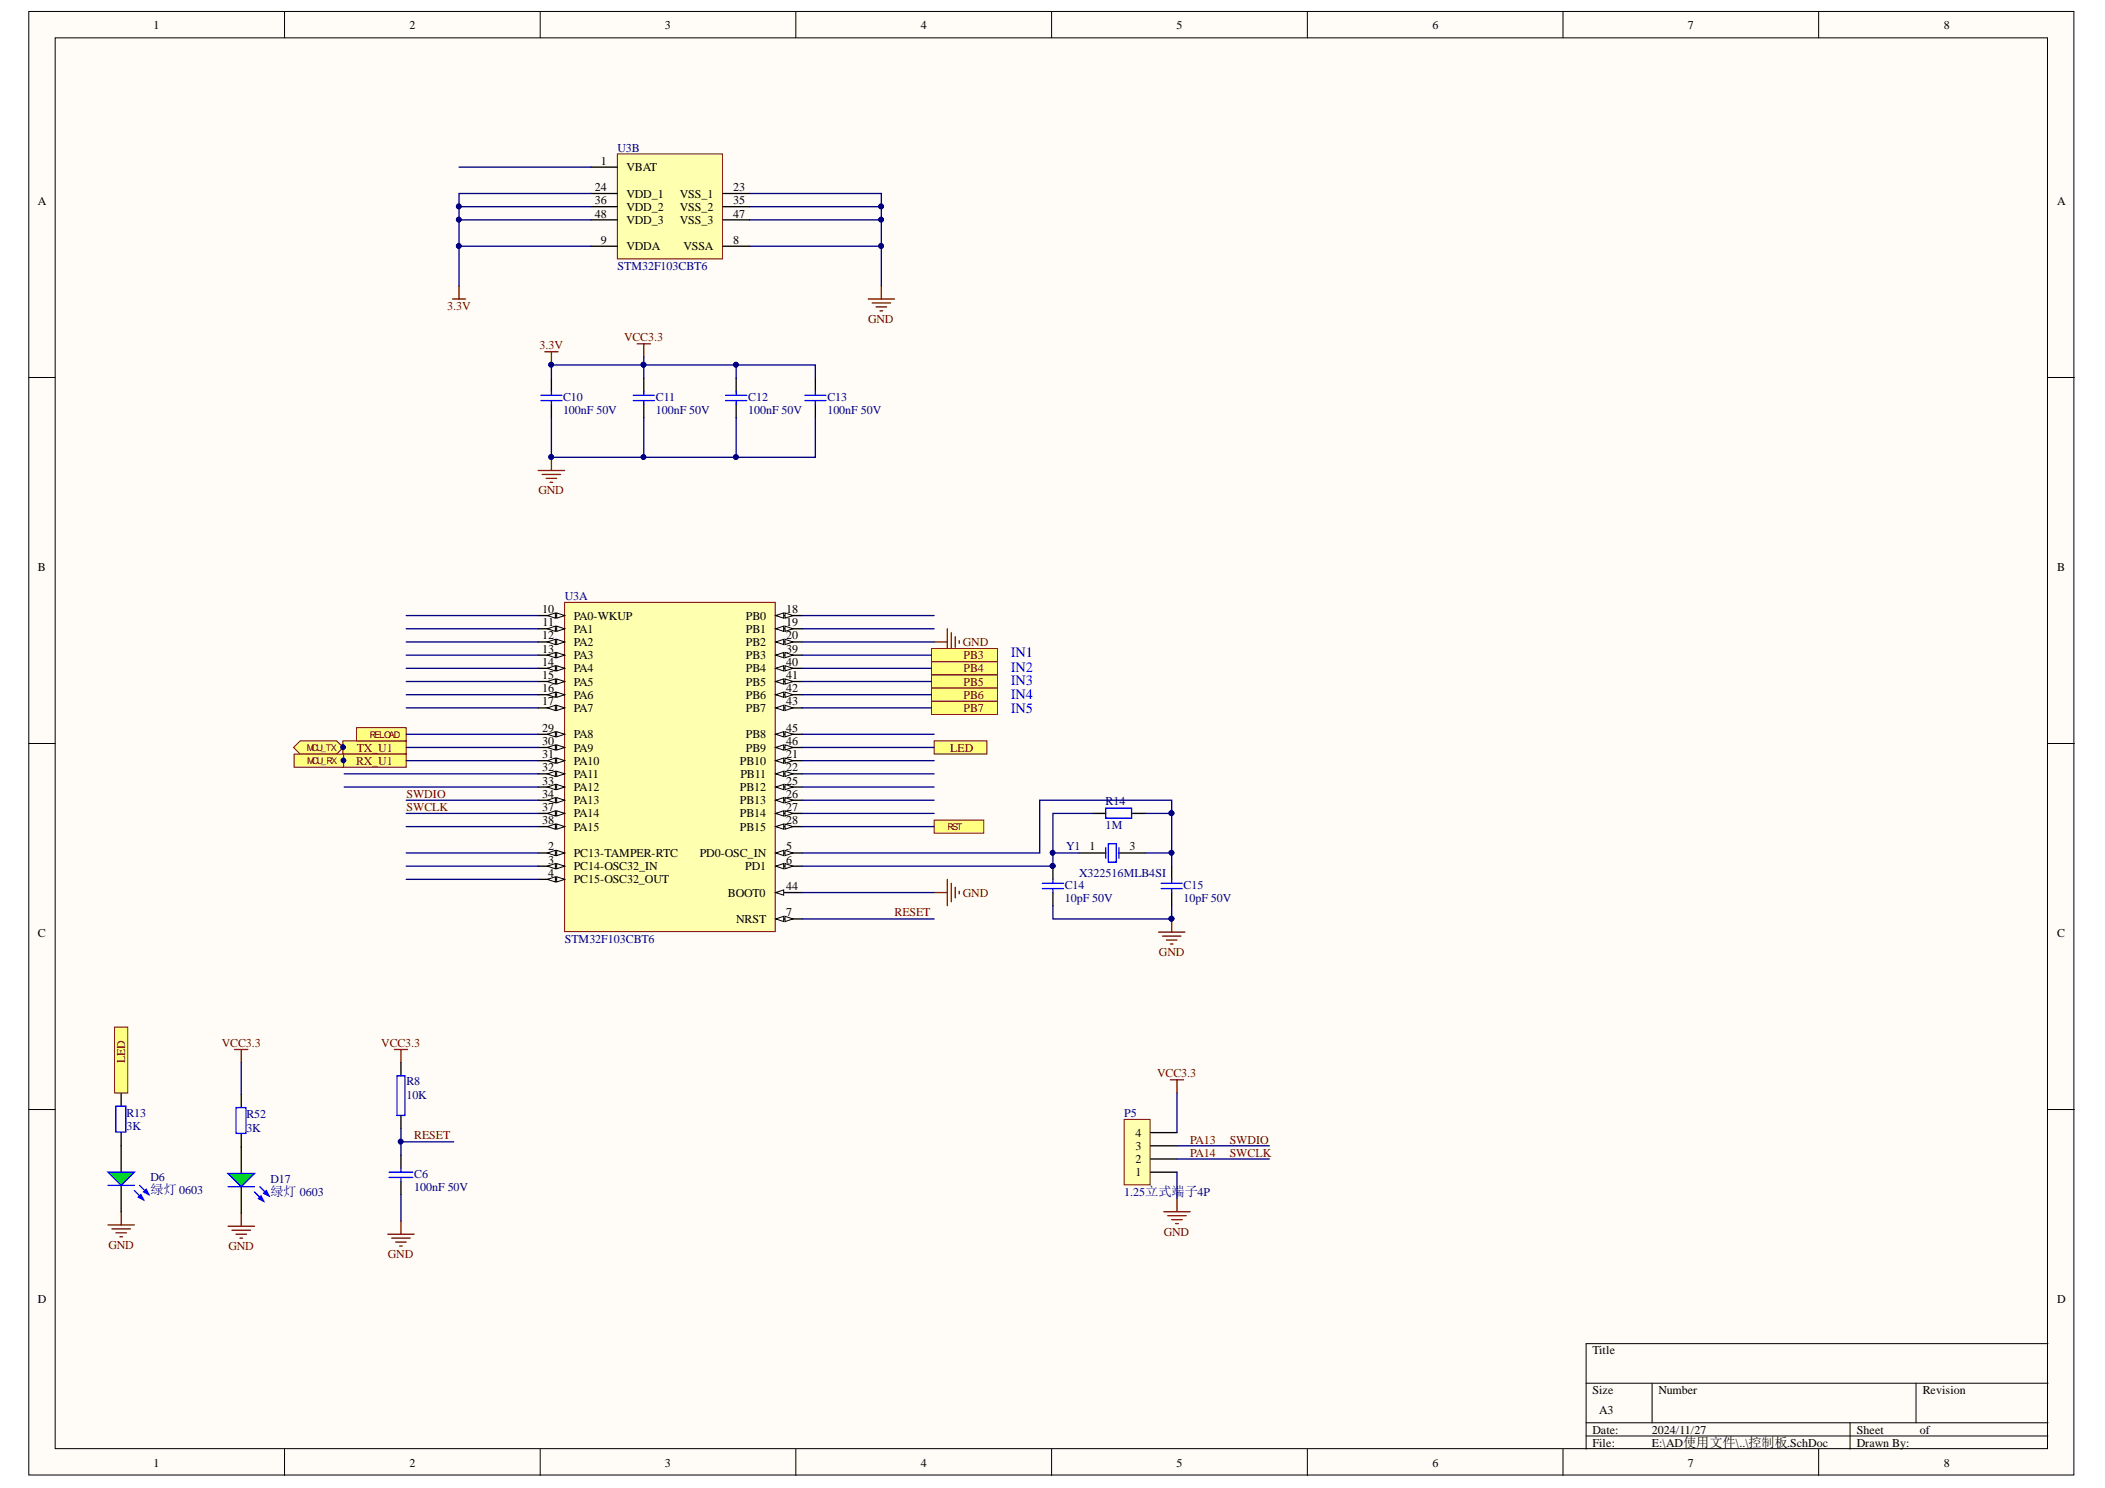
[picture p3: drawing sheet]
<svg xmlns="http://www.w3.org/2000/svg" width="297mm" height="210mm" viewBox="0 0 297 210" stroke-linecap="round" stroke-linejoin="round" font-family="sans-serif">
<defs><g id="words">
<g font-size="2" fill="#00f">
<text x="142.6" y="92.7">IN1</text>
<text x="142.6" y="94.8">IN2</text>
<text x="142.6" y="96.6">IN3</text>
<text x="142.6" y="98.7">IN4</text>
<text x="142.6" y="100.5">IN5</text>
</g>
<g font-size="1.9" fill="#000080">
<text x="21.2" y="168.5">绿灯 0603</text>
<text x="38.2" y="168.7">绿灯 0603</text>
</g>
<g font-size="1.7">
<text x="21.7" y="4.1">1</text>
<text x="57.8" y="4.1">2</text>
<text x="93.8" y="4.1">3</text>
<text x="130" y="4.1">4</text>
<text x="166" y="4.1">5</text>
<text x="202.1" y="4.1">6</text>
<text x="238.2" y="4.1">7</text>
<text x="274.3" y="4.1">8</text>
<text x="84.8" y="23.2">1</text>
<text x="5.3" y="28.9">A</text>
<text x="83.9" y="27">24</text>
<text x="83.9" y="28.8">36</text>
<text x="88.4" y="24.2">VBAT</text>
<text x="88.4" y="27.9">VDD_1</text>
<text x="88.4" y="29.8">VDD_2</text>
<text x="95.9" y="27.9">VSS_1</text>
<text x="95.9" y="29.8">VSS_2</text>
<text x="103.5" y="27">23</text>
<text x="103.5" y="28.8">35</text>
<text x="290.3" y="28.9">A</text>
<text x="83.9" y="30.7">48</text>
<text x="84.8" y="34.4">9</text>
<text x="88.4" y="31.6">VDD_3</text>
<text x="88.4" y="35.3">VDDA</text>
<text x="95.9" y="31.6">VSS_3</text>
<text x="96.5" y="35.3">VSSA</text>
<text x="103.5" y="30.7">47</text>
<text x="103.5" y="34.4">8</text>
<text x="5.3" y="80.6">B</text>
<text x="290.3" y="80.6">B</text>
<text x="76.5" y="86.5">10</text>
<text x="76.6" y="88.3">11</text>
<text x="81" y="87.4">PA0-WKUP</text>
<text x="81" y="89.3">PA1</text>
<text x="105.3" y="87.4">PB0</text>
<text x="105.3" y="89.3">PB1</text>
<text x="110.9" y="86.5">18</text>
<text x="110.9" y="88.3">19</text>
<text x="76.5" y="90.2">12</text>
<text x="76.5" y="92.1">13</text>
<text x="76.5" y="93.9">14</text>
<text x="76.5" y="95.8">15</text>
<text x="81" y="91.1">PA2</text>
<text x="81" y="93">PA3</text>
<text x="81" y="94.9">PA4</text>
<text x="105.3" y="91.1">PB2</text>
<text x="105.3" y="93">PB3</text>
<text x="105.3" y="94.9">PB4</text>
<text x="110.9" y="90.2">20</text>
<text x="110.9" y="92.1">39</text>
<text x="110.9" y="93.9">40</text>
<text x="110.9" y="95.8">41</text>
<text x="76.5" y="97.6">16</text>
<text x="76.5" y="99.5">17</text>
<text x="81" y="96.7">PA5</text>
<text x="81" y="98.6">PA6</text>
<text x="81" y="100.4">PA7</text>
<text x="105.3" y="96.7">PB5</text>
<text x="105.3" y="98.6">PB6</text>
<text x="105.3" y="100.4">PB7</text>
<text x="110.9" y="97.6">42</text>
<text x="110.9" y="99.5">43</text>
<text x="76.5" y="103.2">29</text>
<text x="76.5" y="105.1">30</text>
<text x="76.5" y="106.9">31</text>
<text x="81" y="104.2">PA8</text>
<text x="81" y="106">PA9</text>
<text x="81" y="107.9">PA10</text>
<text x="104.4" y="107.9">PB10</text>
<text x="105.3" y="104.2">PB8</text>
<text x="105.3" y="106">PB9</text>
<text x="110.9" y="103.2">45</text>
<text x="110.9" y="105.1">46</text>
<text x="110.9" y="106.9">21</text>
<text x="76.5" y="108.8">32</text>
<text x="76.5" y="110.7">33</text>
<text x="76.5" y="112.5">34</text>
<text x="81" y="109.7">PA11</text>
<text x="81" y="111.6">PA12</text>
<text x="81" y="113.5">PA13</text>
<text x="104.4" y="111.6">PB12</text>
<text x="104.4" y="113.5">PB13</text>
<text x="104.5" y="109.7">PB11</text>
<text x="110.9" y="108.8">22</text>
<text x="110.9" y="110.7">25</text>
<text x="110.9" y="112.5">26</text>
<text x="76.5" y="114.4">37</text>
<text x="76.5" y="116.2">38</text>
<text x="77.3" y="120">2</text>
<text x="81" y="115.3">PA14</text>
<text x="81" y="117.2">PA15</text>
<text x="104.4" y="115.3">PB14</text>
<text x="104.4" y="117.2">PB15</text>
<text x="110.9" y="120">5</text>
<text x="110.9" y="114.4">27</text>
<text x="110.9" y="116.2">28</text>
<text x="153.7" y="120">1</text>
<text x="159.4" y="120">3</text>
<text x="77.3" y="121.8">3</text>
<text x="77.3" y="123.7">4</text>
<text x="81" y="120.9">PC13-TAMPER-RTC</text>
<text x="81" y="122.8">PC14-OSC32_IN</text>
<text x="81" y="124.6">PC15-OSC32_OUT</text>
<text x="98.7" y="120.9">PD0-OSC_IN</text>
<text x="105.2" y="122.8">PD1</text>
<text x="110.9" y="125.5">44</text>
<text x="110.9" y="121.8">6</text>
<text x="102.7" y="126.5">BOOT0</text>
<text x="103.9" y="130.2">NRST</text>
<text x="110.9" y="129.3">7</text>
<text x="5.3" y="132.2">C</text>
<text x="290.3" y="132.2">C</text>
<text x="160.2" y="160.4">4</text>
<text x="160.2" y="166">1</text>
<text x="160.2" y="164.1">2</text>
<text x="160.2" y="162.2">3</text>
<text x="5.3" y="183.8">D</text>
<text x="290.3" y="183.8">D</text>
<text x="224.7" y="191.1">Title</text>
<text x="224.7" y="196.6">Size</text>
<text x="234" y="196.6">Number</text>
<text x="271.3" y="196.6">Revision</text>
<text x="224.7" y="202.2">Date:</text>
<text x="225.6" y="199.4">A3</text>
<text x="233.1" y="202.2">2024/11/27</text>
<text x="262" y="202.2">Sheet</text>
<text x="270.9" y="202.2">of</text>
<text x="21.7" y="206.9">1</text>
<text x="57.8" y="206.9">2</text>
<text x="93.8" y="206.9">3</text>
<text x="130" y="206.9">4</text>
<text x="166" y="206.9">5</text>
<text x="202.1" y="206.9">6</text>
<text x="224.7" y="204.1">File:</text>
<text x="233.1" y="204.1">E:\AD使用文件\..\控制板.SchDoc</text>
<text x="238.2" y="206.9">7</text>
<text x="262" y="204.1">Drawn By:</text>
<text x="274.3" y="206.9">8</text>
</g>
<g font-size="1.7" fill="#000080">
<text x="87.1" y="21.4">U3B</text>
<text x="87.1" y="38.1">STM32F103CBT6</text>
<text x="79.4" y="56.6">C10</text>
<text x="79.4" y="58.4">100nF 50V</text>
<text x="92.6" y="56.6">C11</text>
<text x="92.6" y="58.4">100nF 50V</text>
<text x="105.6" y="56.6">C12</text>
<text x="105.6" y="58.4">100nF 50V</text>
<text x="116.8" y="56.6">C13</text>
<text x="116.8" y="58.4">100nF 50V</text>
<text x="79.7" y="84.6">U3A</text>
<text x="156" y="113.6">R14</text>
<text x="150.4" y="120">Y1</text>
<text x="156" y="117">1M</text>
<text x="150.3" y="125.4">C14</text>
<text x="152.3" y="123.7">X322516MLB4SI</text>
<text x="167" y="125.4">C15</text>
<text x="150.3" y="127.2">10pF 50V</text>
<text x="167" y="127.2">10pF 50V</text>
<text x="79.7" y="133">STM32F103CBT6</text>
<text x="57.4" y="153.1">R8</text>
<text x="57.4" y="155">10K</text>
<text x="17.9" y="157.6">R13</text>
<text x="17.9" y="159.4">3K</text>
<text x="34.8" y="157.8">R52</text>
<text x="34.8" y="159.6">3K</text>
<text x="158.6" y="157.6">P5</text>
<text x="21.2" y="166.6">D6</text>
<text x="38.2" y="166.9">D17</text>
<text x="58.5" y="166.1">C6</text>
<text x="58.5" y="168">100nF 50V</text>
<text x="158.6" y="168.7">1.25立式端子4P</text>
</g>
<g font-size="1.7" fill="#800000">
<text x="63.1" y="43.7">3.3V</text>
<text x="122.5" y="45.6">GND</text>
<text x="76.1" y="49.3">3.3V</text>
<text x="88.1" y="48.1">VCC3.3</text>
<text x="76" y="69.7">GND</text>
<text x="135.9" y="91.1">GND</text>
<text x="136" y="93">PB3</text>
<text x="136" y="94.9">PB4</text>
<text x="136" y="96.7">PB5</text>
<text x="136" y="98.6">PB6</text>
<text x="136" y="100.4">PB7</text>
<text x="50.3" y="107.9">RX_U1</text>
<text x="50.3" y="106">TX_U1</text>
<text x="134.1" y="106">LED</text>
<text x="57.4" y="112.5">SWDIO</text>
<text x="57.4" y="114.4">SWCLK</text>
<text x="126.2" y="129.3">RESET</text>
<text x="135.9" y="126.5">GND</text>
<text x="163.5" y="134.8">GND</text>
<text x="17.7" y="150" transform="rotate(-90 17.7 150)">LED</text>
<text x="31.3" y="147.7">VCC3.3</text>
<text x="53.8" y="147.7">VCC3.3</text>
<text x="163.3" y="151.9">VCC3.3</text>
<text x="58.5" y="160.7">RESET</text>
<text x="167.9" y="161.3">PA13</text>
<text x="173.5" y="161.3">SWDIO</text>
<text x="167.9" y="163.2">PA14</text>
<text x="173.5" y="163.2">SWCLK</text>
<text x="15.3" y="176.2">GND</text>
<text x="32.2" y="176.4">GND</text>
<text x="54.7" y="177.5">GND</text>
<text x="164.2" y="174.3">GND</text>
</g>
<g font-size="1.3" fill="#800000">
<text x="43.3" y="106">MCU_TX</text>
<text x="43.4" y="107.8">MCU_RX</text>
<text x="52.2" y="104.1">RELOAD</text>
<text x="133.7" y="117.1">RST</text>
</g>
</g></defs>
<g fill="#fffcf8" stroke="#000" stroke-width=".14">
<path d="M4.1 1.6h288.5v206.5h-288.5z"/>
<path d="M7.8 5.3h281.1v199.1h-281.1z"/>
</g>
<g fill="none" stroke="#000" stroke-width=".14">
<path d="M40.2 1.6v3.7M76.2 1.6v3.7M112.3 1.6v3.7M148.4 1.6v3.7M184.5 1.6v3.7M220.6 1.6v3.7M256.6 1.6v3.7M4.1 53.3h3.7M289 53.3h3.7M4.1 104.9h3.7M289 104.9h3.7M4.1 156.5h3.7"/>
<path d="M289 156.5h3.7M223.8 195.1h65.2M233.1 195.1v5.6M270.4 195.1v5.6M289 189.5h-65.2v14.9M40.2 204.4v3.7M76.2 204.4v3.7M112.3 204.4v3.7M148.4 204.4v3.7M184.5 204.4v3.7M220.6 204.4v3.7M223.8 200.7h65.2"/>
<path d="M223.8 202.6h65.2M256.6 204.4v3.7M261.1 200.7v3.7"/>
</g>
<path d="M55.6 148h1.9M56.6 148v1.9M54.7 174.1h3.7M55.3 174.7h2.6M55.8 175.2h1.5M56.4 175.8h.4M56.6 172.2v1.9" fill="none" stroke="#800000" stroke-width=".19"/>
<path d="M56.6 149.9v1.9M56.6 157.4v1.8M56.6 162.9v1.9M56.6 166.7v1.8" fill="none" stroke="#000" stroke-width=".19"/>
<path d="M56 151.8h1.1v5.6h-1.1zM54.9 166.1h3.4M54.9 165.4h3.4M56.6 164.8v.6M56.6 166.1v.6" fill="none" stroke="#00f" stroke-width=".19"/>
<path d="M158.6 157.9h3.7v9.2h-3.7z" fill="#ffffb0" stroke="#800000" stroke-width=".14"/>
<path d="M162.4 159.8h3.7M17.1 161.6v3.8M17.1 167.2v3.7M162.4 165.4h3.7M162.4 163.5h3.7M162.4 161.6h3.7" fill="none" stroke="#000" stroke-width=".19"/>
<path d="M165.2 152.3h1.8M166.1 152.3v1.9M15.2 172.8h3.8M15.8 173.4h2.6M16.4 173.9h1.4M16.9 174.5h.4M17.1 170.9v1.9M164.2 170.9h3.7M164.8 171.5h2.6M165.3 172.1h1.5M165.9 172.6h.4M166.1 169.1v1.8" fill="none" stroke="#800000" stroke-width=".19"/>
<path d="M15.2 165.4h3.8l-1.9 1.8z" fill="#0f0"/>
<path d="M15.2 165.4h3.8l-1.9 1.8zM19 168l1.3 1.3M19.7 167.2l1.3 1.3" fill="none" stroke="#00f" stroke-width=".19"/>
<path d="M19.5 168.9l.4-.4 .4 .8z" fill="#00f"/>
<path d="M19.5 168.9l.4-.4 .4 .8z" fill="none" stroke="#00f" stroke-width=".19"/>
<path d="M20.3 168.1l.3-.3 .4 .7z" fill="#00f"/>
<path d="M16.4 156h1.3v3.7h-1.3zM15.2 167.2h3.8M20.3 168.1l.3-.3 .4 .7z" fill="none" stroke="#00f" stroke-width=".19"/>
<path d="M17.1 154.2v1.8M17.1 159.8v1.8" fill="none" stroke="#000" stroke-width=".19"/>
<path d="M16.2 144.9h1.8v9.3h-1.8z" fill-rule="evenodd" fill="#ffff80" stroke="#800000" stroke-width=".14"/>
<path d="M32.2 173h3.7M32.7 173.5h2.6M33.3 174.1h1.5M33.9 174.7h.3M34 171.1v1.9" fill="none" stroke="#800000" stroke-width=".19"/>
<path d="M34 161.8v3.7M34 167.4v3.7" fill="none" stroke="#000" stroke-width=".19"/>
<path d="M32.2 165.5h3.7l-1.9 1.9z" fill="#0f0"/>
<path d="M32.2 165.5h3.7l-1.9 1.9zM35.9 168.1l1.3 1.3M36.7 167.4l1.3 1.3" fill="none" stroke="#00f" stroke-width=".19"/>
<path d="M36.5 169.1l.3-.4 .4 .7z" fill="#00f"/>
<path d="M36.5 169.1l.3-.4 .4 .7z" fill="none" stroke="#00f" stroke-width=".19"/>
<path d="M37.2 168.3l.4-.3 .4 .7z" fill="#00f"/>
<path d="M33.3 156.2h1.4v3.7h-1.4zM32.2 167.4h3.7M37.2 168.3l.4-.3 .4 .7z" fill="none" stroke="#00f" stroke-width=".19"/>
<path d="M34 154.4v1.8M34 160v1.8" fill="none" stroke="#000" stroke-width=".19"/>
<path d="M33.1 148h1.9M34 148v1.9" fill="none" stroke="#800000" stroke-width=".19"/>
<path d="M79.7 85h29.7v46.4h-29.7z" fill="#ffffb0" stroke="#800000" stroke-width=".14"/>
<path d="M109.5 125.9h3.7" fill="none" stroke="#000" stroke-width=".19"/>
<path d="M109.5 125.9l1.1-.4v.8z" fill="#fffcf8"/>
<path d="M109.5 125.9l1.1-.4v.8z" fill="none" stroke="#000" stroke-width=".14"/>
<path d="M109.5 129.6h3.7" fill="none" stroke="#000" stroke-width=".19"/>
<path d="M109.5 129.6l1.1-.3v.7z" fill="#fffcf8"/>
<path d="M109.5 129.6l1.1-.3v.7z" fill="none" stroke="#000" stroke-width=".14"/>
<path d="M110.8 129.3l1.1 .3-1.1 .4z" fill="#fffcf8"/>
<path d="M110.8 129.3l1.1 .3-1.1 .4z" fill="none" stroke="#000" stroke-width=".14"/>
<path d="M109.5 120.3h3.7" fill="none" stroke="#000" stroke-width=".19"/>
<path d="M109.5 120.3l1.1-.3v.7z" fill="#fffcf8"/>
<path d="M109.5 120.3l1.1-.3v.7z" fill="none" stroke="#000" stroke-width=".14"/>
<path d="M110.8 120l1.1 .3-1.1 .4z" fill="#fffcf8"/>
<path d="M110.8 120l1.1 .3-1.1 .4z" fill="none" stroke="#000" stroke-width=".14"/>
<path d="M109.5 122.2h3.7" fill="none" stroke="#000" stroke-width=".19"/>
<path d="M109.5 122.2l1.1-.4v.8z" fill="#fffcf8"/>
<path d="M109.5 122.2l1.1-.4v.8z" fill="none" stroke="#000" stroke-width=".14"/>
<path d="M110.8 121.8l1.1 .4-1.1 .4z" fill="#fffcf8"/>
<path d="M110.8 121.8l1.1 .4-1.1 .4z" fill="none" stroke="#000" stroke-width=".14"/>
<path d="M75.9 86.8h3.8" fill="none" stroke="#000" stroke-width=".19"/>
<path d="M78.6 86.5l1.1 .3-1.1 .4z" fill="#fffcf8"/>
<path d="M78.6 86.5l1.1 .3-1.1 .4z" fill="none" stroke="#000" stroke-width=".14"/>
<path d="M77.3 86.8l1.1-.3v.7z" fill="#fffcf8"/>
<path d="M77.3 86.8l1.1-.3v.7z" fill="none" stroke="#000" stroke-width=".14"/>
<path d="M75.9 88.7h3.8" fill="none" stroke="#000" stroke-width=".19"/>
<path d="M78.6 88.3l1.1 .4-1.1 .4z" fill="#fffcf8"/>
<path d="M78.6 88.3l1.1 .4-1.1 .4z" fill="none" stroke="#000" stroke-width=".14"/>
<path d="M77.3 88.7l1.1-.4v.8z" fill="#fffcf8"/>
<path d="M77.3 88.7l1.1-.4v.8z" fill="none" stroke="#000" stroke-width=".14"/>
<path d="M75.9 90.6h3.8" fill="none" stroke="#000" stroke-width=".19"/>
<path d="M78.6 90.2l1.1 .4-1.1 .3z" fill="#fffcf8"/>
<path d="M78.6 90.2l1.1 .4-1.1 .3z" fill="none" stroke="#000" stroke-width=".14"/>
<path d="M77.3 90.6l1.1-.4v.7z" fill="#fffcf8"/>
<path d="M77.3 90.6l1.1-.4v.7z" fill="none" stroke="#000" stroke-width=".14"/>
<path d="M75.9 92.4h3.8" fill="none" stroke="#000" stroke-width=".19"/>
<path d="M78.6 92l1.1 .4-1.1 .4z" fill="#fffcf8"/>
<path d="M78.6 92l1.1 .4-1.1 .4z" fill="none" stroke="#000" stroke-width=".14"/>
<path d="M77.3 92.4l1.1-.4v.8z" fill="#fffcf8"/>
<path d="M77.3 92.4l1.1-.4v.8z" fill="none" stroke="#000" stroke-width=".14"/>
<path d="M75.9 94.3h3.8" fill="none" stroke="#000" stroke-width=".19"/>
<path d="M78.6 93.9l1.1 .4-1.1 .3z" fill="#fffcf8"/>
<path d="M78.6 93.9l1.1 .4-1.1 .3z" fill="none" stroke="#000" stroke-width=".14"/>
<path d="M77.3 94.3l1.1-.4v.7z" fill="#fffcf8"/>
<path d="M77.3 94.3l1.1-.4v.7z" fill="none" stroke="#000" stroke-width=".14"/>
<path d="M75.9 96.1h3.8" fill="none" stroke="#000" stroke-width=".19"/>
<path d="M78.6 95.8l1.1 .3-1.1 .4z" fill="#fffcf8"/>
<path d="M78.6 95.8l1.1 .3-1.1 .4z" fill="none" stroke="#000" stroke-width=".14"/>
<path d="M77.3 96.1l1.1-.3v.7z" fill="#fffcf8"/>
<path d="M77.3 96.1l1.1-.3v.7z" fill="none" stroke="#000" stroke-width=".14"/>
<path d="M75.9 98h3.8" fill="none" stroke="#000" stroke-width=".19"/>
<path d="M78.6 97.6l1.1 .4-1.1 .4z" fill="#fffcf8"/>
<path d="M78.6 97.6l1.1 .4-1.1 .4z" fill="none" stroke="#000" stroke-width=".14"/>
<path d="M77.3 98l1.1-.4v.8z" fill="#fffcf8"/>
<path d="M77.3 98l1.1-.4v.8z" fill="none" stroke="#000" stroke-width=".14"/>
<path d="M75.9 99.9h3.8" fill="none" stroke="#000" stroke-width=".19"/>
<path d="M78.6 99.5l1.1 .4-1.1 .3z" fill="#fffcf8"/>
<path d="M78.6 99.5l1.1 .4-1.1 .3z" fill="none" stroke="#000" stroke-width=".14"/>
<path d="M77.3 99.9l1.1-.4v.7z" fill="#fffcf8"/>
<path d="M77.3 99.9l1.1-.4v.7z" fill="none" stroke="#000" stroke-width=".14"/>
<path d="M75.9 103.6h3.8" fill="none" stroke="#000" stroke-width=".19"/>
<path d="M78.6 103.2l1.1 .4-1.1 .4z" fill="#fffcf8"/>
<path d="M78.6 103.2l1.1 .4-1.1 .4z" fill="none" stroke="#000" stroke-width=".14"/>
<path d="M77.3 103.6l1.1-.4v.8z" fill="#fffcf8"/>
<path d="M77.3 103.6l1.1-.4v.8z" fill="none" stroke="#000" stroke-width=".14"/>
<path d="M75.9 105.4h3.8" fill="none" stroke="#000" stroke-width=".19"/>
<path d="M78.6 105.1l1.1 .3-1.1 .4z" fill="#fffcf8"/>
<path d="M78.6 105.1l1.1 .3-1.1 .4z" fill="none" stroke="#000" stroke-width=".14"/>
<path d="M77.3 105.4l1.1-.3v.7z" fill="#fffcf8"/>
<path d="M77.3 105.4l1.1-.3v.7z" fill="none" stroke="#000" stroke-width=".14"/>
<path d="M75.9 107.3h3.8" fill="none" stroke="#000" stroke-width=".19"/>
<path d="M78.6 106.9l1.1 .4-1.1 .4z" fill="#fffcf8"/>
<path d="M78.6 106.9l1.1 .4-1.1 .4z" fill="none" stroke="#000" stroke-width=".14"/>
<path d="M77.3 107.3l1.1-.4v.8z" fill="#fffcf8"/>
<path d="M77.3 107.3l1.1-.4v.8z" fill="none" stroke="#000" stroke-width=".14"/>
<path d="M75.9 109.2h3.8" fill="none" stroke="#000" stroke-width=".19"/>
<path d="M78.6 108.8l1.1 .4-1.1 .3z" fill="#fffcf8"/>
<path d="M78.6 108.8l1.1 .4-1.1 .3z" fill="none" stroke="#000" stroke-width=".14"/>
<path d="M77.3 109.2l1.1-.4v.7z" fill="#fffcf8"/>
<path d="M77.3 109.2l1.1-.4v.7z" fill="none" stroke="#000" stroke-width=".14"/>
<path d="M75.9 111h3.8" fill="none" stroke="#000" stroke-width=".19"/>
<path d="M78.6 110.7l1.1 .3-1.1 .4z" fill="#fffcf8"/>
<path d="M78.6 110.7l1.1 .3-1.1 .4z" fill="none" stroke="#000" stroke-width=".14"/>
<path d="M77.3 111l1.1-.3v.7z" fill="#fffcf8"/>
<path d="M77.3 111l1.1-.3v.7z" fill="none" stroke="#000" stroke-width=".14"/>
<path d="M75.9 112.9h3.8" fill="none" stroke="#000" stroke-width=".19"/>
<path d="M78.6 112.5l1.1 .4-1.1 .4z" fill="#fffcf8"/>
<path d="M78.6 112.5l1.1 .4-1.1 .4z" fill="none" stroke="#000" stroke-width=".14"/>
<path d="M77.3 112.9l1.1-.4v.8z" fill="#fffcf8"/>
<path d="M77.3 112.9l1.1-.4v.8z" fill="none" stroke="#000" stroke-width=".14"/>
<path d="M75.9 114.7h3.8" fill="none" stroke="#000" stroke-width=".19"/>
<path d="M78.6 114.4l1.1 .3-1.1 .4z" fill="#fffcf8"/>
<path d="M78.6 114.4l1.1 .3-1.1 .4z" fill="none" stroke="#000" stroke-width=".14"/>
<path d="M77.3 114.7l1.1-.3v.7z" fill="#fffcf8"/>
<path d="M77.3 114.7l1.1-.3v.7z" fill="none" stroke="#000" stroke-width=".14"/>
<path d="M75.9 116.6h3.8" fill="none" stroke="#000" stroke-width=".19"/>
<path d="M78.6 116.2l1.1 .4-1.1 .4z" fill="#fffcf8"/>
<path d="M78.6 116.2l1.1 .4-1.1 .4z" fill="none" stroke="#000" stroke-width=".14"/>
<path d="M77.3 116.6l1.1-.4v.8z" fill="#fffcf8"/>
<path d="M77.3 116.6l1.1-.4v.8z" fill="none" stroke="#000" stroke-width=".14"/>
<path d="M109.5 86.8h3.7" fill="none" stroke="#000" stroke-width=".19"/>
<path d="M109.5 86.8l1.1-.3v.7z" fill="#fffcf8"/>
<path d="M109.5 86.8l1.1-.3v.7z" fill="none" stroke="#000" stroke-width=".14"/>
<path d="M110.8 86.5l1.1 .3-1.1 .4z" fill="#fffcf8"/>
<path d="M110.8 86.5l1.1 .3-1.1 .4z" fill="none" stroke="#000" stroke-width=".14"/>
<path d="M109.5 88.7h3.7" fill="none" stroke="#000" stroke-width=".19"/>
<path d="M109.5 88.7l1.1-.4v.8z" fill="#fffcf8"/>
<path d="M109.5 88.7l1.1-.4v.8z" fill="none" stroke="#000" stroke-width=".14"/>
<path d="M110.8 88.3l1.1 .4-1.1 .4z" fill="#fffcf8"/>
<path d="M110.8 88.3l1.1 .4-1.1 .4z" fill="none" stroke="#000" stroke-width=".14"/>
<path d="M109.5 90.6h3.7" fill="none" stroke="#000" stroke-width=".19"/>
<path d="M109.5 90.6l1.1-.4v.7z" fill="#fffcf8"/>
<path d="M109.5 90.6l1.1-.4v.7z" fill="none" stroke="#000" stroke-width=".14"/>
<path d="M110.8 90.2l1.1 .4-1.1 .3z" fill="#fffcf8"/>
<path d="M110.8 90.2l1.1 .4-1.1 .3z" fill="none" stroke="#000" stroke-width=".14"/>
<path d="M109.5 92.4h3.7" fill="none" stroke="#000" stroke-width=".19"/>
<path d="M109.5 92.4l1.1-.4v.8z" fill="#fffcf8"/>
<path d="M109.5 92.4l1.1-.4v.8z" fill="none" stroke="#000" stroke-width=".14"/>
<path d="M110.8 92l1.1 .4-1.1 .4z" fill="#fffcf8"/>
<path d="M110.8 92l1.1 .4-1.1 .4z" fill="none" stroke="#000" stroke-width=".14"/>
<path d="M109.5 94.3h3.7" fill="none" stroke="#000" stroke-width=".19"/>
<path d="M109.5 94.3l1.1-.4v.7z" fill="#fffcf8"/>
<path d="M109.5 94.3l1.1-.4v.7z" fill="none" stroke="#000" stroke-width=".14"/>
<path d="M110.8 93.9l1.1 .4-1.1 .3z" fill="#fffcf8"/>
<path d="M110.8 93.9l1.1 .4-1.1 .3z" fill="none" stroke="#000" stroke-width=".14"/>
<path d="M109.5 96.1h3.7" fill="none" stroke="#000" stroke-width=".19"/>
<path d="M109.5 96.1l1.1-.3v.7z" fill="#fffcf8"/>
<path d="M109.5 96.1l1.1-.3v.7z" fill="none" stroke="#000" stroke-width=".14"/>
<path d="M110.8 95.8l1.1 .3-1.1 .4z" fill="#fffcf8"/>
<path d="M110.8 95.8l1.1 .3-1.1 .4z" fill="none" stroke="#000" stroke-width=".14"/>
<path d="M109.5 98h3.7" fill="none" stroke="#000" stroke-width=".19"/>
<path d="M109.5 98l1.1-.4v.8z" fill="#fffcf8"/>
<path d="M109.5 98l1.1-.4v.8z" fill="none" stroke="#000" stroke-width=".14"/>
<path d="M110.8 97.6l1.1 .4-1.1 .4z" fill="#fffcf8"/>
<path d="M110.8 97.6l1.1 .4-1.1 .4z" fill="none" stroke="#000" stroke-width=".14"/>
<path d="M109.5 99.9h3.7" fill="none" stroke="#000" stroke-width=".19"/>
<path d="M109.5 99.9l1.1-.4v.7z" fill="#fffcf8"/>
<path d="M109.5 99.9l1.1-.4v.7z" fill="none" stroke="#000" stroke-width=".14"/>
<path d="M110.8 99.5l1.1 .4-1.1 .3z" fill="#fffcf8"/>
<path d="M110.8 99.5l1.1 .4-1.1 .3z" fill="none" stroke="#000" stroke-width=".14"/>
<path d="M109.5 103.6h3.7" fill="none" stroke="#000" stroke-width=".19"/>
<path d="M109.5 103.6l1.1-.4v.8z" fill="#fffcf8"/>
<path d="M109.5 103.6l1.1-.4v.8z" fill="none" stroke="#000" stroke-width=".14"/>
<path d="M110.8 103.2l1.1 .4-1.1 .4z" fill="#fffcf8"/>
<path d="M110.8 103.2l1.1 .4-1.1 .4z" fill="none" stroke="#000" stroke-width=".14"/>
<path d="M109.5 105.4h3.7" fill="none" stroke="#000" stroke-width=".19"/>
<path d="M109.5 105.4l1.1-.3v.7z" fill="#fffcf8"/>
<path d="M109.5 105.4l1.1-.3v.7z" fill="none" stroke="#000" stroke-width=".14"/>
<path d="M110.8 105.1l1.1 .3-1.1 .4z" fill="#fffcf8"/>
<path d="M110.8 105.1l1.1 .3-1.1 .4z" fill="none" stroke="#000" stroke-width=".14"/>
<path d="M109.5 107.3h3.7" fill="none" stroke="#000" stroke-width=".19"/>
<path d="M109.5 107.3l1.1-.4v.8z" fill="#fffcf8"/>
<path d="M109.5 107.3l1.1-.4v.8z" fill="none" stroke="#000" stroke-width=".14"/>
<path d="M110.8 106.9l1.1 .4-1.1 .4z" fill="#fffcf8"/>
<path d="M110.8 106.9l1.1 .4-1.1 .4z" fill="none" stroke="#000" stroke-width=".14"/>
<path d="M109.5 109.2h3.7" fill="none" stroke="#000" stroke-width=".19"/>
<path d="M109.5 109.2l1.1-.4v.7z" fill="#fffcf8"/>
<path d="M109.5 109.2l1.1-.4v.7z" fill="none" stroke="#000" stroke-width=".14"/>
<path d="M110.8 108.8l1.1 .4-1.1 .3z" fill="#fffcf8"/>
<path d="M110.8 108.8l1.1 .4-1.1 .3z" fill="none" stroke="#000" stroke-width=".14"/>
<path d="M109.5 111h3.7" fill="none" stroke="#000" stroke-width=".19"/>
<path d="M109.5 111l1.1-.3v.7z" fill="#fffcf8"/>
<path d="M109.5 111l1.1-.3v.7z" fill="none" stroke="#000" stroke-width=".14"/>
<path d="M110.8 110.7l1.1 .3-1.1 .4z" fill="#fffcf8"/>
<path d="M110.8 110.7l1.1 .3-1.1 .4z" fill="none" stroke="#000" stroke-width=".14"/>
<path d="M109.5 112.9h3.7" fill="none" stroke="#000" stroke-width=".19"/>
<path d="M109.5 112.9l1.1-.4v.8z" fill="#fffcf8"/>
<path d="M109.5 112.9l1.1-.4v.8z" fill="none" stroke="#000" stroke-width=".14"/>
<path d="M110.8 112.5l1.1 .4-1.1 .4z" fill="#fffcf8"/>
<path d="M110.8 112.5l1.1 .4-1.1 .4z" fill="none" stroke="#000" stroke-width=".14"/>
<path d="M109.5 114.7h3.7" fill="none" stroke="#000" stroke-width=".19"/>
<path d="M109.5 114.7l1.1-.3v.7z" fill="#fffcf8"/>
<path d="M109.5 114.7l1.1-.3v.7z" fill="none" stroke="#000" stroke-width=".14"/>
<path d="M110.8 114.4l1.1 .3-1.1 .4z" fill="#fffcf8"/>
<path d="M110.8 114.4l1.1 .3-1.1 .4z" fill="none" stroke="#000" stroke-width=".14"/>
<path d="M109.5 116.6h3.7" fill="none" stroke="#000" stroke-width=".19"/>
<path d="M109.5 116.6l1.1-.4v.8z" fill="#fffcf8"/>
<path d="M109.5 116.6l1.1-.4v.8z" fill="none" stroke="#000" stroke-width=".14"/>
<path d="M110.8 116.2l1.1 .4-1.1 .4z" fill="#fffcf8"/>
<path d="M110.8 116.2l1.1 .4-1.1 .4z" fill="none" stroke="#000" stroke-width=".14"/>
<path d="M75.9 120.3h3.8" fill="none" stroke="#000" stroke-width=".19"/>
<path d="M78.6 120l1.1 .3-1.1 .4z" fill="#fffcf8"/>
<path d="M78.6 120l1.1 .3-1.1 .4z" fill="none" stroke="#000" stroke-width=".14"/>
<path d="M77.3 120.3l1.1-.3v.7z" fill="#fffcf8"/>
<path d="M77.3 120.3l1.1-.3v.7z" fill="none" stroke="#000" stroke-width=".14"/>
<path d="M75.9 122.2h3.8" fill="none" stroke="#000" stroke-width=".19"/>
<path d="M78.6 121.8l1.1 .4-1.1 .4z" fill="#fffcf8"/>
<path d="M78.6 121.8l1.1 .4-1.1 .4z" fill="none" stroke="#000" stroke-width=".14"/>
<path d="M77.3 122.2l1.1-.4v.8z" fill="#fffcf8"/>
<path d="M77.3 122.2l1.1-.4v.8z" fill="none" stroke="#000" stroke-width=".14"/>
<path d="M75.9 124h3.8" fill="none" stroke="#000" stroke-width=".19"/>
<path d="M78.6 123.7l1.1 .3-1.1 .4z" fill="#fffcf8"/>
<path d="M78.6 123.7l1.1 .3-1.1 .4z" fill="none" stroke="#000" stroke-width=".14"/>
<path d="M77.3 124l1.1-.3v.7z" fill="#fffcf8"/>
<path d="M77.3 124l1.1-.3v.7z" fill="none" stroke="#000" stroke-width=".14"/>
<path d="M87.1 21.7h14.8v14.8h-14.8z" fill="#ffffb0" stroke="#800000" stroke-width=".14"/>
<g fill="none" stroke="#000" stroke-width=".19">
<path d="M83.4 23.6h3.7M83.4 27.3h3.7M83.4 29.2h3.7M83.4 31h3.7M83.4 34.7h3.7M102 27.3h3.7M102 29.2h3.7M102 31h3.7M102 34.7h3.7M77.8 53.3v1.9M77.8 57.1v1.8M90.8 53.3v1.9"/>
<path d="M90.8 57.1v1.8M103.9 53.3v1.9M103.9 57.1v1.8M115.1 53.3v1.9M115.1 57.1v1.8M154.2 114.7h1.8M159.8 114.7h1.8M148.6 122.2v1.8M148.6 125.9v1.9M152.3 120.3h3.7M157.9 120.3h3.7M165.3 122.2v1.8"/>
<path d="M165.3 125.9v1.9"/>
</g>
<path d="M63.8 42.2h1.9M64.8 40.3v1.9M76.9 49.6h1.8M77.8 49.6v1.9" fill="none" stroke="#800000" stroke-width=".19"/>
<g fill="none" stroke="#00f" stroke-width=".19">
<path d="M76.3 55.8h3M76.3 56.5h3M77.8 55.2v.6M77.8 56.5v.6M89.4 55.8h2.9M89.4 56.5h2.9M90.8 55.2v.6M90.8 56.5v.6M102.4 55.8h3M102.4 56.5h3M103.9 55.2v.6M103.9 56.5v.6"/>
<path d="M113.6 55.8h2.9M113.6 56.5h2.9M115.1 55.2v.6M115.1 56.5v.6M156 114h3.7v1.4h-3.7zM156 119.6v1.5M156.4 119h1.1v2.6h-1.1zM157.9 119.6v1.5M147.1 124.6h3M147.1 125.3h3M148.6 124v.6M148.6 125.3v.6"/>
<path d="M163.8 124.6h3M163.8 125.3h3M165.3 124v.6M165.3 125.3v.6"/>
</g>
<g fill="#000080" stroke="#000080" stroke-width=".14">
<circle cx="148.5" cy="122.1" r=".33"/>
<circle cx="77.8" cy="51.4" r=".34"/>
</g>
<path d="M48.4 104.5h8.9v1.9h-8.9z" fill-rule="evenodd" fill="#ffff80" stroke="#800000" stroke-width=".14"/>
<circle cx="48.3" cy="105.4" r=".33" fill="#000080" stroke="#000080" stroke-width=".14"/>
<path d="M48.4 106.4h8.9v1.8h-8.9z" fill-rule="evenodd" fill="#ffff80" stroke="#800000" stroke-width=".14"/>
<g fill="#000080" stroke="#000080" stroke-width=".14">
<circle cx="48.3" cy="107.3" r=".33"/>
<circle cx="77.8" cy="64.5" r=".34"/>
<circle cx="165.3" cy="129.6" r=".34"/>
</g>
<g fill="none" stroke="#800000" stroke-width=".19">
<path d="M122.5 42.2h3.7M123.1 42.7h2.6M123.6 43.3h1.5M124.2 43.9h.4M124.4 40.3v1.9M75.9 66.4h3.8M76.5 66.9h2.6M77.1 67.5h1.5M77.6 68h.4M77.8 64.5v1.9M131.8 90.6h1.9M133.7 88.7v3.7"/>
<path d="M134.2 89.3v2.6M134.8 89.8v1.5M135.4 90.4v.3M131.8 125.9h1.9M133.7 124v3.8M134.2 124.6v2.6M134.8 125.2v1.5M135.4 125.7v.4M163.5 131.5h3.7M164 132h2.6M164.6 132.6h1.5M165.2 133.2h.3"/>
<path d="M165.3 129.6v1.9"/>
</g>
<g fill="#ffff80" stroke="#800000" stroke-width=".14">
<path d="M131.8 104.5h7.5v1.9h-7.5z" fill-rule="evenodd"/>
<path d="M41.4 105.4l1-.9h5.1l.9 .9-.9 1h-5.1z" fill-rule="evenodd"/>
</g>
<circle cx="48.4" cy="105.4" r=".34" fill="#000080" stroke="#000080" stroke-width=".14"/>
<path d="M41.5 106.4h7v1.8h-7z" fill-rule="evenodd" fill="#ffff80" stroke="#800000" stroke-width=".14"/>
<circle cx="48.5" cy="107.3" r=".34" fill="#000080" stroke="#000080" stroke-width=".14"/>
<g fill="#ffff80" stroke="#800000" stroke-width=".14">
<path d="M50.3 102.6h7v1.9h-7z" fill-rule="evenodd"/>
<path d="M131.8 115.7h7v1.8h-7z" fill-rule="evenodd"/>
<path d="M131.4 91.5h9.4v1.8h-9.4z" fill-rule="evenodd"/>
<path d="M131.4 93.3h9.4v1.9h-9.4z" fill-rule="evenodd"/>
<path d="M131.4 95.2h9.4v1.9h-9.4z" fill-rule="evenodd"/>
<path d="M131.4 97.1h9.4v1.8h-9.4z" fill-rule="evenodd"/>
<path d="M131.4 98.9h9.4v1.9h-9.4z" fill-rule="evenodd"/>
</g>
<path d="M89.9 48.5h1.9M90.8 48.5v1.9" fill="none" stroke="#800000" stroke-width=".19"/>
<g fill="none" stroke="#000080" stroke-width=".19">
<path d="M64.8 23.6h18.6M64.8 29.2h18.6M64.8 31h18.6M64.8 34.7h18.6M83.4 27.3h-18.6v13M105.7 27.3h18.7v13M105.7 29.2h18.7M105.7 31h18.7M105.7 34.7h18.7M77.8 53.3v-1.8h37.3v1.8M77.8 58.9v5.6h37.3v-5.6M90.8 50.4v2.9"/>
<path d="M90.8 58.9v5.6M103.9 51.5v1.8M103.9 58.9v5.6M57.3 86.8h18.6M57.3 88.7h18.6M57.3 90.6h18.6M57.3 92.4h18.6M57.3 94.3h18.6M57.3 96.1h18.6M57.3 98h18.6M57.3 99.9h18.6M113.2 86.8h18.6"/>
<path d="M113.2 88.7h18.6M113.2 90.6h18.6M113.2 92.4h18.2M113.2 94.3h18.2M113.2 96.1h18.2M113.2 98h18.2M113.2 99.9h18.2M48.6 109.2h27.3M48.6 111h27.3M57.3 105.4h18.6M57.3 107.3h18.6M57.3 112.9h18.6"/>
<path d="M57.3 114.7h18.6M57.3 116.6h18.6M57.3 103.6h18.6M113.2 105.4h18.6M113.2 107.3h18.6M113.2 112.9h18.6M113.2 114.7h18.6M113.2 116.6h18.6M113.2 109.2h18.6M113.2 111h18.6M113.2 103.6h18.6M154.2 114.7h-5.6v7.5h-35.4"/>
<path d="M161.6 114.7h3.7M165.3 114.7v-1.8h-18.6v7.4h-33.5M165.3 114.7v7.5M57.3 120.3h18.6M57.3 122.2h18.6M57.3 124h18.6M113.2 125.9h18.6M113.2 129.6h18.6M148.6 127.8v1.8h16.7v-1.8M148.6 120.3h3.7M161.6 120.3h3.7M34 149.9v4.5"/>
<path d="M56.6 159.2v1.9h7.4M166.1 154.2v5.6M56.6 161.1v1.8M56.6 168.5v3.7M166.1 165.4v3.7M166.1 161.6h13M166.1 163.5h13"/>
</g>
<g fill="#000080" stroke="#000080" stroke-width=".14">
<circle cx="56.5" cy="161" r=".33"/>
<circle cx="64.7" cy="29.1" r=".34"/>
<circle cx="64.7" cy="31" r=".34"/>
<circle cx="124.3" cy="29.1" r=".34"/>
<circle cx="124.3" cy="31" r=".34"/>
<circle cx="124.3" cy="34.7" r=".34"/>
<circle cx="165.3" cy="120.3" r=".34"/>
<circle cx="148.5" cy="122.1" r=".33"/>
<circle cx="148.5" cy="120.3" r=".33"/>
<circle cx="90.8" cy="51.4" r=".33"/>
<circle cx="90.8" cy="64.5" r=".33"/>
<circle cx="103.8" cy="64.5" r=".34"/>
<circle cx="103.8" cy="51.4" r=".34"/>
<circle cx="165.3" cy="114.7" r=".34"/>
<circle cx="165.3" cy="129.6" r=".34"/>
<circle cx="77.8" cy="51.4" r=".34"/>
<circle cx="77.8" cy="64.5" r=".34"/>
<circle cx="64.7" cy="34.7" r=".34"/>
</g>
<use href="#words"/>
</svg>
